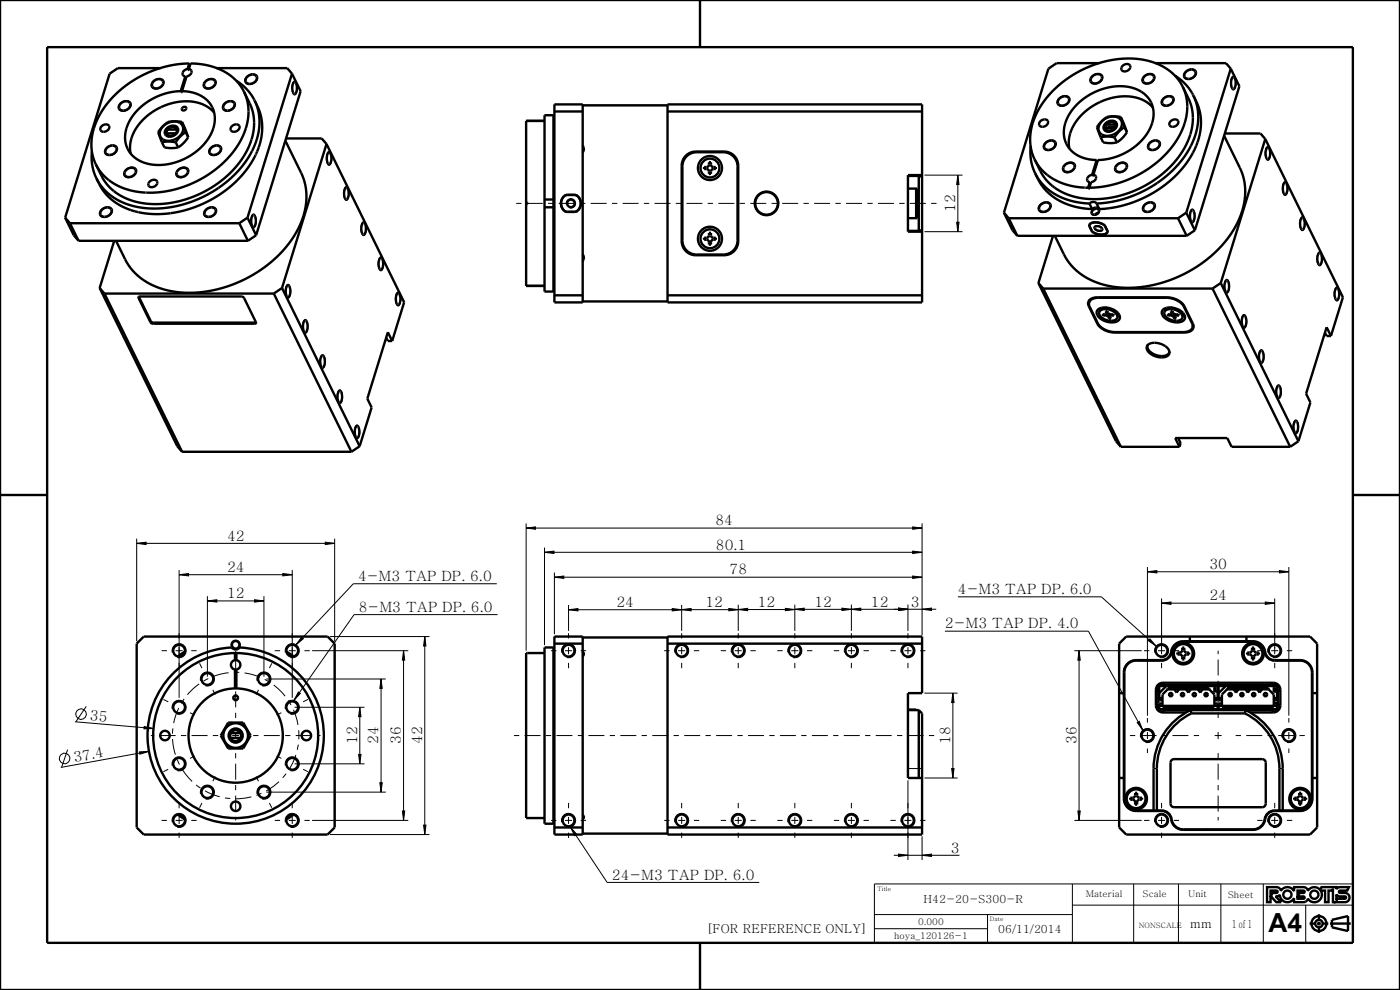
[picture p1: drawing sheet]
<svg xmlns="http://www.w3.org/2000/svg" width="297mm" height="210mm" viewBox="0 0 297 210" stroke-linecap="round" stroke-linejoin="round" font-family="sans-serif">
<defs><g id="words">
<text font-size="5.6" x="269.1" y="197.6">A4</text>
<g font-size="3">
<text x="202.6" y="45" transform="rotate(-90 202.6 45)">12</text>
<text x="151.8" y="111.4">84</text>
<text x="48.2" y="114.7">42</text>
<text x="151.9" y="116.6">80.1</text>
<text x="48.2" y="121.3">24</text>
<text x="76" y="123.3">4-M3 TAP DP. 6.0</text>
<text x="154.8" y="121.9">78</text>
<text x="256.6" y="120.7">30</text>
<text x="48.2" y="126.9">12</text>
<text x="76.1" y="129.8">8-M3 TAP DP. 6.0</text>
<text x="130.8" y="128.8">24</text>
<text x="149.6" y="128.7">12</text>
<text x="160.8" y="128.7">12</text>
<text x="172.8" y="128.7">12</text>
<text x="184.8" y="128.7">12</text>
<text x="193.2" y="128.7">3</text>
<text x="203.2" y="126">4-M3 TAP DP. 6.0</text>
<text x="256.6" y="127.4">24</text>
<text x="200.5" y="133.3">2-M3 TAP DP. 4.0</text>
<text x="19" y="152.8" transform="rotate(5 19 152.8)">35</text>
<text x="15.8" y="161.7" transform="rotate(-10 15.8 161.7)">37.4</text>
<text x="75.8" y="157.9" transform="rotate(-90 75.8 157.9)">12</text>
<text x="80.3" y="157.9" transform="rotate(-90 80.3 157.9)">24</text>
<text x="85" y="157.9" transform="rotate(-90 85 157.9)">36</text>
<text x="89.5" y="157.9" transform="rotate(-90 89.5 157.9)">42</text>
<text x="201.6" y="157.9" transform="rotate(-90 201.6 157.9)">18</text>
<text x="228.3" y="157.9" transform="rotate(-90 228.3 157.9)">36</text>
<text x="201.7" y="180.8">3</text>
<text x="129.8" y="186.6">24-M3 TAP DP. 6.0</text>
</g>
<g font-size="2.6">
<text x="149.9" y="197.8">[FOR REFERENCE ONLY]</text>
<text x="252.5" y="196.8">mm</text>
</g>
<g font-size="2.3">
<text x="195.9" y="191.7">H42-20-S300-R</text>
<text x="211.8" y="197.9">06/11/2014</text>
<text x="261.4" y="196.9">1 of 1</text>
</g>
<g font-size="2">
<text x="230.3" y="190.3">Material</text>
<text x="242.4" y="190.3">Scale</text>
<text x="252.1" y="190.3">Unit</text>
<text x="260.5" y="190.4">Sheet</text>
<text x="194.8" y="196.3">0.000</text>
<text x="189.7" y="199.3">hoya_120126-1</text>
</g>
<text font-size="1.6" x="241.6" y="196.8">NONSCALE</text>
<g font-size="1.3">
<text x="186.1" y="189">Title</text>
<text x="210" y="195.5">Date</text>
</g>
</g></defs>
<g fill="#000">
<path d="M203.2 37.1l.2 2h-.5zM202.9 47.1h.5l-.2 2zM29 115.3l2-.3v.5zM69 115l2 .3-2 .2zM111.6 112l2-.2v.5zM115.5 117.2l2-.3v.5zM193.6 116.9l2 .3-2 .2zM193.6 111.8l2 .2-2 .3zM38 121.9l2-.2v.5zM44 127.5l2-.3v.5zM54 127.2l2 .3-2 .2zM60 121.7l2 .2-2 .3z"/>
<path d="M64 135.1l.4 .4-1.6 1.3zM85.6 138l.3 2h-.5zM90.1 135l.3 2h-.5zM117.6 122.4l2-.2v.5zM120.6 129.3l2-.2v.5zM144.6 129.3l2-.2v.5zM142.6 129.1l2 .2-2 .3zM156.6 129.3l2-.3v.5zM154.6 129.1l2 .2-2 .3zM168.6 129.3l2-.3v.5zM166.6 129l2 .3-2 .2zM180.6 129.2l2-.2v.5z"/>
<path d="M178.6 129l2 .3-2 .2zM190.6 129l2 .2-2 .3zM195.6 129.2l2-.2v.5zM193.6 122.2l2 .2-2 .3zM228.9 138l.3 2h-.5zM243.4 121.3l2-.3v.5zM244 135.5l1.3 1.6-1.7-1.2zM246.4 127.9l2-.2v.5zM268.4 127.7l2 .2-2 .3zM271.4 121l2 .3-2 .2zM29.6 159.5l2-.1-1.9 .6zM30.6 154.1l2 .4-2.1 .1z"/>
<path d="M63.3 146.8l.4 .3-1.3 1.5zM76.3 150l.3 2h-.5zM80.8 144l.3 2h-.5zM202.1 147l.3 2h-.5zM241.2 153.3l.5-.3 .7 1.9zM76.1 160h.5l-.3 2zM80.6 166h.5l-.3 2zM85.4 172h.5l-.3 2zM89.9 175h.5l-.3 2zM121 175.5l1.3 1.5-.4 .3zM201.9 163h.5l-.3 2zM228.7 172h.5l-.3 2z"/>
<path d="M190.6 181.2l2 .2-2 .3zM195.6 181.4l2-.2v.5z"/>
</g>
<g fill="none" stroke="#000" stroke-width=".21">
<path d="M32.5 17.1l.7-.4 .9-.1 .7 .5v.7l-.4 .6-.5 .3-1.1 .2-.6-.3-.2-.4v-.4zM43.5 17.1l.8-.4 .8-.1 .6 .3 .2 .4v.5l-.3 .4-.6 .5-1.1 .2-.6-.3-.2-.4 .1-.7zM52.3 16.1l.8-.4 .8-.1 .5 .2 .2 .3 .1 .7-.3 .5-.6 .5-1.1 .2-.6-.4-.2-.4v-.5zM62.3 17.2h.2l.3 .1 .3 .9-.1 1.4-.4 .6-.5-.4-.2-.7 .1-1.1zM231.6 16.1l.8-.5h.9l.6 .5 .1 .6-.5 .7-.5 .3-.5 .2-.8-.1-.4-.3-.1-.3v-.5zM242.7 16.1l.7-.5h.9l.4 .1 .3 .4v.6l-.2 .5-.7 .5-1.1 .2-.6-.4-.2-.3 .1-.6zM251.5 15.1l.8-.4 .8-.1 .4 .2 .3 .3v.6l-.2 .5-.7 .5-1.1 .2-.6-.3-.2-.4 .2-.7zM261.5 16.2l.2-.1 .2 .2 .3 1-.1 1.2-.4 .6-.4-.3-.2-1v-.9zM22.6 31.2l.8-.4 .8-.1 .7 .5v.7l-.4 .6-.5 .3-.5 .2h-.8l-.4-.3-.2-.4 .1-.4zM25.5 21.8l.8-.4 .8-.1 .4 .2 .3 .3v.7l-.2 .4-.7 .5-1.1 .2-.6-.3-.2-.4 .2-.7zM26.7 35.9l.7-.4 .9-.1 .6 .4 .1 .8-.4 .6-.5 .3-1.1 .2-.6-.3-.2-.4 .1-.6zM35.4 27.2l.8-.5h.8l.6 .3 .2 .7-.2 .4-.6 .6-.7 .3h-.6l-.4-.2-.3-.5v-.5z"/>
<path d="M35.5 28.3l.4 .8M35.7 27.5l.6-.3 .6-.1 .4 .3v.5l-.5 .6-.9 .1-.3-.1-.2-.4zM37.3 27.4l.3 .6M37.7 35.9l.8-.4h1l.5 .4 .1 .7-.5 .6-.5 .3-1.1 .2-.6-.3-.1-.4v-.4zM44.7 31.2l.8-.4 .8-.1 .7 .5v.7l-.2 .4-.7 .5-1.1 .2-.6-.3-.2-.4 .2-.7zM47.6 21.8l.8-.4 .8-.1 .7 .5v.7l-.4 .6-.5 .3-1.2 .2-.5-.3-.2-.4 .1-.4zM69.6 32.2l.3-.1 .2 .1 .3 1-.1 1.3-.4 .6-.4-.3-.2-.8v-1.1zM73.3 39.6l.2-.1 .2 .2 .3 1-.1 1.3-.4 .5-.4-.3-.2-.7 .1-1.1zM196.1 37.1h8.1M203.2 37.1l.2 2h-.5zM203.2 37.1v12M221.7 30.2l.8-.5h.9l.6 .5 .1 .6-.4 .7-.5 .3-.6 .2-.7-.1-.4-.3-.2-.3v-.5z"/>
<path d="M224.7 20.8l.7-.5h.8l.7 .3 .1 .4v.4l-.7 .8-.8 .4h-.5l-.6-.4-.2-.3v-.5zM225.8 34.9l.8-.5h.8l.4 .1 .3 .4 .1 .6-.7 .9-.8 .3h-.6l-.6-.4-.1-.3 .1-.7zM234.6 26.1l.7-.4 .9-.1 .6 .4 .1 .6-.1 .5-.6 .5-.8 .3h-.5l-.5-.2-.3-.5v-.4zM234.6 27.3l.3 .5M234.9 26.4l.5-.3h.7l.3 .2 .1 .5-.5 .6-1 .2-.3-.2-.1-.3zM236.5 26.4l.2 .5M236.9 34.9l.9-.5h.9l.5 .5v.6l-.4 .7-.5 .3-1.2 .1-.5-.3-.2-.3v-.5zM243.9 30.2l.7-.5h.8l.5 .1 .3 .4v.6l-.3 .5-.6 .5-1.1 .2-.6-.4-.2-.3v-.5zM246.8 20.8l.7-.5h.9l.7 .5v.6l-.4 .7-.5 .3-.6 .2-.7-.1-.4-.3-.2-.3v-.5zM268.8 31.1l.2-.1 .2 .2 .3 1.1-.1 1.2-.4 .5-.4-.3-.2-1 .1-.9zM272.5 38.6l.2-.1 .2 .2 .3 .9-.1 1.3-.4 .6-.4-.3-.2-1v-.9zM21.5 44.3l.8-.4 .8-.1 .4 .2 .3 .3 .1 .7-.4 .6-.6 .4-1.1 .2-.6-.4-.1-.4v-.4z"/>
<path d="M43.6 44.3l.8-.4h1l.5 .4 .1 .7-.5 .7-.5 .3-1.1 .2-.6-.4-.1-.3v-.5zM53.6 45.4h.2l.3 .1 .2 .9-.1 1.4-.4 .6-.4-.4-.2-.9 .1-.9zM77 47.1l.2-.1 .2 .2 .3 1.1-.1 1.1-.4 .6-.4-.3-.2-.8v-1.1zM80.6 54.5h.2l.3 .1 .3 .9-.1 1.4-.4 .6-.5-.4-.2-.7 .1-1.1zM120.1 43.4a1 1 0 0 1 .9-1.3 1 1 0 0 1 1.1 1.1 1 1 0 0 1-1.2 .9M196.1 49.1h8.1M202.9 47.1h.5l-.2 2zM220.7 43.3l.7-.4 .9-.1 .4 .2 .3 .3v.6l-.2 .5-.6 .5-1.2 .2-.6-.3-.2-.4 .1-.7zM231.7 44.5l.5-.3h.6l.5 .3v.4l-.6 .7-.7 .1-.4-.2-.2-.3zM232.2 48l.5-.2 .7 .2 .5 .3 .1 .5-.5 .3-.9-.2-.5-.4zM242.8 43.3l1-.5 .8 .1 .5 .4v.6l-.4 .7-.5 .3-1.1 .2-.6-.3-.2-.4v-.5zM252.8 44.4l.2-.1 .2 .2 .3 1.1-.1 1.1-.4 .6-.4-.3-.2-.8v-1.1z"/>
<path d="M260.1 59.3l.2-.1 .2 .2 .3 1.1-.1 1.2-.4 .5-.4-.3-.2-.9v-1zM276.1 46h.2l.3 .1 .3 1.2-.2 1.1-.3 .5-.5-.3-.2-.9 .1-.9zM279.8 53.5l.2-.1 .2 .2 .3 1-.1 1.2-.4 .6-.4-.3-.2-1v-.9zM60.9 60.4l.3-.1 .2 .1 .3 .9-.1 1.4-.4 .6-.5-.3-.2-1 .1-.9zM64.6 67.8l.2-.1 .2 .2 .3 .9-.1 1.4-.4 .5-.4-.3-.2-.9v-.9zM68.2 75.3l.3-.1 .2 .2 .3 1.1-.1 1.1-.4 .6-.4-.3-.3-1 .1-.9zM84.3 62l.2-.1 .2 .2 .3 .9-.1 1.4-.4 .5-.4-.3-.2-1v-.9zM248.6 65.3h.1M250.1 65.7v.1M263.7 66.8l.3-.1 .2 .2 .3 1.1-.1 1.1-.4 .6-.4-.3-.2-.8v-1.1zM267.4 74.2h.2l.2 .1 .3 .9-.1 1.4-.4 .5-.4-.3-.2-.7 .1-1.1zM283.4 60.9h.3l.2 .1 .3 1.1-.1 1.2-.4 .6-.5-.4-.1-.7v-1.1z"/>
<path d="M71.9 82.7h.2l.3 .1 .2 1-.1 1.3-.3 .6-.5-.4-.2-.7 .1-1.1zM75.6 90.2l.2-.1 .2 .2 .3 .9-.1 1.4-.4 .5-.4-.3-.2-.9v-1zM271.1 81.7l.2-.1 .2 .2 .3 .8-.1 1.4-.4 .6-.4-.3-.2-.7v-1.2zM274.7 89.1h.2l.3 .1 .3 .9-.1 1.4-.4 .6-.5-.4-.2-.7 .1-1.1zM29 115.3l2-.3v.5zM29 114.3v21.7M29 115.3h42M69 115l2 .3-2 .2zM71 114.3v21.7M111.6 112l2-.2v.5zM111.6 111v27M111.6 112h84"/>
<path d="M115.5 117.2l2-.3v.5zM115.5 116.2v20.6M115.5 117.2h80.1M193.6 116.9l2 .3-2 .2zM193.6 111.8l2 .2-2 .3zM195.6 111v23.8M36.5 138.4a1.5 1.5 0 0 1 1.4-1.9 1.5 1.5 0 0 1 1.6 1.7 1.5 1.5 0 0 1-1.9 1.3M38 121.9l2-.2v.5zM38 120.9v27.1M38 121.9h24M44 127.5l2-.3v.5zM44 126.5v17"/>
<path d="M44 127.5h12M49 137a1 1 0 0 1 1.2-1.2 1 1 0 0 1 .6 1.5M54 127.2l2 .3-2 .2zM56 126.5v17M60 121.7l2 .2-2 .3zM60.5 138.4a1.5 1.5 0 0 1 1.4-1.9 1.5 1.5 0 0 1 1.6 1.7 1.5 1.5 0 0 1-1.9 1.3M62 120.9v27.1M64 135.1l.4 .4-1.6 1.3zM66.2 138h20.4M70 135h21.1M85.6 138l.3 2h-.5zM85.6 138v36"/>
<path d="M90.1 135l.3 2h-.5zM90.1 135v42M105.4 123.8h-30.4l-12.2 13M105.6 130.4h-30.5l-12.7 18.2M117.6 122.4l2-.2v.5zM117.6 121.4v13.1M117.6 122.4h78M119.2 138.4a1.5 1.5 0 0 1 1.3-1.9 1.5 1.5 0 0 1 1.6 1.7 1.5 1.5 0 0 1-1.9 1.3M120.6 129.3l2-.2v.5zM120.6 128.3v5.5M120.6 129.3h24M142.6 129.1l2 .2-2 .3z"/>
<path d="M143.2 138.4a1.5 1.5 0 0 1 1.3-1.9 1.5 1.5 0 0 1 1.6 1.7 1.5 1.5 0 0 1-1.9 1.3M144.6 129.3l2-.2v.5zM144.6 128.3v5.5M154.6 129.1l2 .2-2 .3zM155.2 138.4a1.5 1.5 0 0 1 1.3-1.9 1.5 1.5 0 0 1 1.6 1.7 1.5 1.5 0 0 1-1.9 1.3M156.6 129.3l2-.3v.5zM156.6 128.3v5.5M166.6 129l2 .3-2 .2zM167.2 138.4a1.5 1.5 0 0 1 1.3-1.9 1.5 1.5 0 0 1 1.6 1.7 1.5 1.5 0 0 1-1.9 1.3M168.6 129.3l2-.3v.5zM168.6 128.3v5.5M168.6 129.3h-24"/>
<path d="M178.6 129l2 .3-2 .2zM179.2 138.4a1.5 1.5 0 0 1 1.3-1.9 1.5 1.5 0 0 1 1.6 1.7 1.5 1.5 0 0 1-1.9 1.3M180.6 129.2l2-.2v.5zM180.6 128.2v5.6M190.6 129l2 .2-2 .3zM191.2 138.4a1.5 1.5 0 0 1 1.3-1.9 1.5 1.5 0 0 1 1.6 1.7 1.5 1.5 0 0 1-1.9 1.3M192.6 128.2v5.6M193.6 122.2l2 .2-2 .3zM195.6 129.2l2-.2v.5zM198.6 129.2l-30 .1M200.5 133.9h30.4l11.5 21M203.2 126.6h30.4l11.7 10.5"/>
<path d="M227.9 138h14.3M228.9 138l.3 2h-.5zM228.9 138v36M243.4 121.3l2-.3v.5zM243.4 120.3v31.5M243.4 121.3h30M244 135.5l1.3 1.6-1.7-1.2zM245 138.4a1.5 1.5 0 0 1 1.3-1.9 1.5 1.5 0 0 1 1.6 1.7 1.5 1.5 0 0 1-1.9 1.3M246.4 127.9l2-.2v.5zM246.4 126.9v10.6M246.4 127.9h24M268.4 127.7l2 .2-2 .3z"/>
<path d="M269 138.4a1.5 1.5 0 0 1 1.3-1.9 1.5 1.5 0 0 1 1.6 1.7 1.5 1.5 0 0 1-1.9 1.3M270.4 126.9v10.6M271.4 121l2 .3-2 .2zM273.4 120.3v31.5M14.3 159l-1.2 3.8M15.9 153.1l16.7 1.4M18.3 149.8l-2.2 3.3M29.6 159.5l2-.1-1.9 .6zM30.6 154.1l2 .4-2.1 .1zM31.6 159.4l-18.7 3.4M36.5 150.4a1.5 1.5 0 0 1 1.4-1.9 1.5 1.5 0 0 1 1.6 1.7 1.5 1.5 0 0 1-1.9 1.3M42.5 144.4a1.5 1.5 0 0 1 1.4-1.9 1.5 1.5 0 0 1 1.6 1.7 1.5 1.5 0 0 1-1.9 1.3"/>
<path d="M48.5 156.4a1.5 1.5 0 0 1 1.4-1.9 1.5 1.5 0 0 1 1.6 1.7 1.5 1.5 0 0 1-1.9 1.3M49 156.3a1.02 1.02 0 0 1 .9-1.3 1.02 1.02 0 0 1 1.1 1.1 1.02 1.02 0 0 1-1.3 .9M54.5 144.4a1.5 1.5 0 0 1 1.4-1.9 1.5 1.5 0 0 1 1.6 1.7 1.5 1.5 0 0 1-1.9 1.3M56.5 144h25.3M60.5 150.4a1.5 1.5 0 0 1 1.4-1.9 1.5 1.5 0 0 1 1.6 1.7 1.5 1.5 0 0 1-1.9 1.3M62.5 150h14.8M63.3 146.8l.4 .3-1.3 1.5zM76.3 150l.3 2h-.5zM76.3 150v12M80.8 144l.3 2h-.5zM80.8 144v24M196.1 147h7"/>
<path d="M202.1 147l.3 2h-.5zM202.1 147v18M241.2 153.3l.5-.3 .7 1.9zM242 156.4a1.5 1.5 0 0 1 1.3-1.9 1.5 1.5 0 0 1 1.6 1.7 1.5 1.5 0 0 1-1.9 1.3M272 156.4a1.5 1.5 0 0 1 1.3-1.9 1.5 1.5 0 0 1 1.6 1.7 1.5 1.5 0 0 1-1.9 1.3M36.5 162.4a1.5 1.5 0 0 1 1.4-1.9 1.5 1.5 0 0 1 1.6 1.7 1.5 1.5 0 0 1-1.9 1.3M36.5 174.4a1.5 1.5 0 0 1 1.4-1.9 1.5 1.5 0 0 1 1.6 1.7 1.5 1.5 0 0 1-1.9 1.3M42.5 168.4a1.5 1.5 0 0 1 1.4-1.9 1.5 1.5 0 0 1 1.6 1.7 1.5 1.5 0 0 1-1.9 1.3M54.5 168.4a1.5 1.5 0 0 1 1.4-1.9 1.5 1.5 0 0 1 1.6 1.7 1.5 1.5 0 0 1-1.9 1.3M56.5 168h25.3M60.5 174.4a1.5 1.5 0 0 1 1.4-1.9 1.5 1.5 0 0 1 1.6 1.7 1.5 1.5 0 0 1-1.9 1.3M60.5 162.4a1.5 1.5 0 0 1 1.4-1.9 1.5 1.5 0 0 1 1.6 1.7 1.5 1.5 0 0 1-1.9 1.3"/>
<path d="M62.5 162h14.8M66.2 174h20.4M70 177h21.1M76.1 160h.5l-.3 2zM80.6 166h.5l-.3 2zM85.4 172h.5l-.3 2zM89.9 175h.5l-.3 2zM119.2 174.4a1.5 1.5 0 0 1 1.3-1.9 1.5 1.5 0 0 1 1.6 1.7 1.5 1.5 0 0 1-1.9 1.3M121 175.5l1.3 1.5-.4 .3zM121 175.5l7.8 11.7h32.3M143.2 174.4a1.5 1.5 0 0 1 1.3-1.9 1.5 1.5 0 0 1 1.6 1.7 1.5 1.5 0 0 1-1.9 1.3M155.2 174.4a1.5 1.5 0 0 1 1.3-1.9 1.5 1.5 0 0 1 1.6 1.7 1.5 1.5 0 0 1-1.9 1.3"/>
<path d="M167.2 174.4a1.5 1.5 0 0 1 1.3-1.9 1.5 1.5 0 0 1 1.6 1.7 1.5 1.5 0 0 1-1.9 1.3M179.2 174.4a1.5 1.5 0 0 1 1.3-1.9 1.5 1.5 0 0 1 1.6 1.7 1.5 1.5 0 0 1-1.9 1.3M191.2 174.4a1.5 1.5 0 0 1 1.3-1.9 1.5 1.5 0 0 1 1.6 1.7 1.5 1.5 0 0 1-1.9 1.3M192.6 165.5v16.9M195.6 177.4v5M196.1 165h7M201.9 163h.5l-.3 2zM227.9 174h14.3M228.7 172h.5l-.3 2zM245 174.4a1.5 1.5 0 0 1 1.3-1.9 1.5 1.5 0 0 1 1.6 1.7 1.5 1.5 0 0 1-1.9 1.3M269 174.4a1.5 1.5 0 0 1 1.3-1.9 1.5 1.5 0 0 1 1.6 1.7 1.5 1.5 0 0 1-1.9 1.3M185.5 187.5h101.5v12.5h-101.5z"/>
<path d="M185.5 197h24M185.5 194h42M189.6 181.4h13.9M190.6 181.2l2 .2-2 .3zM195.6 181.4l2-.2v.5zM209.5 194v6M227.5 192h59.5M227.5 187.5v12.5M240.5 187.5v12.5M250 187.5v12.5M259 187.5v12.5M268 187.5v12.5"/>
<path d="M277 192v8"/>
<circle cx="17.2" cy="151.5" r="1.13"/>
<circle cx="13.7" cy="160.9" r="1.13"/>
</g>
<g fill="none" stroke="#000" stroke-width=".51">
<path d="M0 0h297v210h-297zM148.5 0v10M234.9 65.3h-.1M236.2 65.7h.1M248.7 65.3h.1M250 65.7h.1M0 105h10M287 105h10M245.9 149.7h12.4M245.9 145.5v3h.7M245.9 148.1h.7M245.9 147l1.5-1.5h10.9v3h-.7"/>
<path d="M246.6 149.2h-.7v1.2h12.4v-1.2h-.7M247.7 146.2h8.8M247.7 146.2l-1.1 1.1v2.7h11v-2.7l-1.1-1.1M247.7 146.2v-.2h8.8v.2M249.1 146.2l.5 .7 .5-.7M251.6 146.2l.5 .7 .5-.7M254.1 146.2l.5 .7 .5-.7M257.6 145.8h.2v.8l.3-.1-.3 .3h-.2zM257.6 148.1h.7M258.3 146.6h.2M258.5 149.7h12.4M258.5 145.5v3h.7"/>
<path d="M258.5 148.1h.7M258.5 147l1.5-1.5h10.9v3h-.7M259.2 149.2h-.7v1.2h12.4v-1.2h-.7M260.3 146.2h8.8M260.3 146.2l-1.1 1.1v2.7h11v-2.7l-1.1-1.1M260.3 146.2v-.2h8.8v.2M261.7 146.2l.5 .7 .5-.7M264.2 146.2l.5 .7 .5-.7M266.7 146.2l.5 .7 .5-.7M270.2 145.8h.2v.8l.3-.1-.3 .3h-.2zM270.2 148.1h.7M268.8 188.2h2.2l.5 .3 .2 .4a1.6 1.6 0 0 1 2.8 .1v-.8h2.3l.4 .3 .3 .4a1.6 1.6 0 0 1 2.6-.1l.2-.6h3.2v.4l.6-.4h2.1l-.4 .7h-1.5a.25 .25 0 0 0-.2 .3 .25 .25 0 0 0 .2 .2h1a.98 .98 0 0 1 1 1 .98 .98 0 0 1-1 1h-2.5v-2.9l-.2 .4h-.8v2.5h-.7v-2.5h-.9a1.6 1.6 0 0 1-.5 2.2 1.6 1.6 0 0 1-2.2-.5l-.3 .5-.4 .2-2.3 .1v-.9a1.6 1.6 0 0 1-1.8 .8 1.6 1.6 0 0 1-1.2-1.5l-.4 .3h-.5l1.2 1.3h-1l-1.2-1.3 .3-.7h.9a.25 .25 0 0 0 .2-.2 .25 .25 0 0 0-.2-.3h-1.3v2.5h-.7z"/>
<path d="M275.3 188.9l1.4 .1-.1 .4h-.9l-.4 .7 1.3 .1 .2 .1-.1 .3h-1.4zM277.8 195.9h1.2M279.4 195.9h.8M279.8 193.9v1.2M279.8 195.5v.8M279.8 196.7v1.2M280.6 195.9h1.2M282.2 195.9h4.4M282.6 195.1l3.4-.8v3.2l-3.4-.8zM283.5 189.7l.6 .4 1.3 .1 .1 .3-.2 .1h-1.6l-.2 .4zM148.5 200v10"/>
<circle cx="273.1" cy="189.8" r=".87"/>
<circle cx="278.8" cy="189.8" r=".87"/>
<circle cx="279.8" cy="195.9" r="1.59"/>
<circle cx="279.8" cy="195.9" r=".79"/>
</g>
<path d="M10 10h277v190h-277z" fill="none" stroke="#000" stroke-width=".5"/>
<!-- layer: 02___PRT_ALL_AXES -->
<g fill="none" stroke="#000" stroke-width=".21" stroke-dasharray="1.1 1.1 3.4 1.1" stroke-linecap="butt">
<path d="M109.5 43.1h89.2M34.3 138h1.9M38 134.3v2M41.7 138h-2M58.3 138h1.9M62 134.3v2M65.7 138h-2M116.9 138h2M120.6 134.3v2M124.3 138h-1.9M140.9 138h2M144.6 134.3v2"/>
<path d="M148.3 138h-1.9M152.9 138h2M156.6 134.3v2M160.3 138h-1.9M164.9 138h2M168.6 134.3v2M172.3 138h-1.9M176.9 138h2M180.6 134.3v2M184.3 138h-1.9M188.9 138h2M192.6 134.3v2"/>
<path d="M196.3 138h-1.9M242.7 138h2M246.4 134.3v2M250.1 138h-1.9M266.7 138h2M270.4 134.3v2M274.1 138h-1.9M34.7 148.4l1.7 .8M38 141.7v-1.9M41.3 151.7l-1.7-.9M42.3 140.7l.9 1.8M45.7 147.3l-.9-1.7"/>
<path d="M46.3 156h-14.3M50 159.7v14.3M50 152.3v-14.3M53.7 156h14.3M54.3 147.3l.9-1.7M57.7 140.7l-.9 1.8M58.7 151.7l1.7-.9M62 141.7v-1.9M63.4 156a13.4 13.4 0 0 0-19.7-11.8 13.4 13.4 0 0 0-1.2 22.9 13.4 13.4 0 0 0 20.8-9.6l.1-1.5M65.3 148.4l-1.7 .8M120.6 141.7v-1.9M144.6 141.7v-1.9"/>
<path d="M156.6 141.7v-1.9M168.6 141.7v-1.9M180.6 141.7v-1.9M192.6 141.7v-1.9M198.2 156h-89.4M239.7 156h15M243.4 152.3v1M243.4 159.7v-.9M246.4 141.7v-1.9M258.4 159.7v14.3M258.4 152.3v-14.3M262.1 156h15"/>
<path d="M270.4 141.7v-1.9M273.4 152.3v1M273.4 159.7v-.9M34.3 174h1.9M34.7 163.7l1.7-.9M38 170.3v2M38 177.7v-1.9M41.3 160.4l-1.7 .8M41.7 174h-2M42.3 171.3l.9-1.7M45.7 164.7l-.9 1.8M54.3 164.7l.9 1.8"/>
<path d="M57.7 171.3l-.9-1.7M58.3 174h1.9M58.7 160.4l1.7 .8M62 170.3v2M62 177.7v-1.9M65.3 163.7l-1.7-.9M65.7 174h-2M116.9 174h2M120.6 170.3v2M120.6 177.7v-1.9M124.3 174h-1.9M140.9 174h2"/>
<path d="M144.6 170.3v2M144.6 177.7v-1.9M148.3 174h-1.9M152.9 174h2M156.6 170.3v2M156.6 177.7v-1.9M160.3 174h-1.9M164.9 174h2M168.6 170.3v2M168.6 177.7v-1.9M172.3 174h-1.9M176.9 174h2"/>
<path d="M180.6 170.3v2M180.6 177.7v-1.9M184.3 174h-1.9M188.9 174h2M192.6 170.3v2M192.6 177.7v-1.9M196.3 174h-1.9M242.7 174h2M246.4 170.3v2M246.4 177.7v-1.9M250.1 174h-1.9M266.7 174h2"/>
<path d="M270.4 170.3v2M270.4 177.7v-1.9M274.1 174h-1.9"/>
</g>
<g fill="none" stroke="#000" stroke-width=".21">
<path d="M29.5 63l-.1 .2M32 68.1l-.1 .3M32.6 68.4l-.1 .3M54.1 68.4l-.1 .3M37.3 138h1.4M38 137.3v1.5M61.3 138h1.4M62 137.3v1.5M119.9 138h1.5M120.6 137.3v1.5M143.9 138h1.5M144.6 137.3v1.5"/>
<path d="M155.9 138h1.5M156.6 137.3v1.5M167.9 138h1.5M168.6 137.3v1.5M179.9 138h1.5M180.6 137.3v1.5M191.9 138h1.5M192.6 137.3v1.5M245.7 138h1.5M246.4 137.3v1.5M269.7 138h1.5M270.4 137.3v1.5"/>
<path d="M49.3 156h1.4M50 155.3v1.5M243.4 155.3v1.5M245.2 149.6h.3M245.2 146.3h.3M246.7 144.8v.3M246.7 150.9v.2M257.7 156h1.5M258.4 155.3v1.5M270.1 144.8v.3M270.1 150.9v.2M271.4 149.6h.2"/>
<path d="M271.4 146.3h.2M273.4 155.3v1.5M37.3 174h1.4M38 173.3v1.5M61.3 174h1.4M62 173.3v1.5M119.9 174h1.5M120.6 173.3v1.5M143.9 174h1.5M144.6 173.3v1.5M155.9 174h1.5M156.6 173.3v1.5"/>
<path d="M167.9 174h1.5M168.6 173.3v1.5M179.9 174h1.5M180.6 173.3v1.5M191.9 174h1.5M192.6 173.3v1.5M245.7 174h1.5M246.4 173.3v1.5M269.7 174h1.5M270.4 173.3v1.5"/>
</g>
<g fill="none" stroke="#000" stroke-width=".51">
<path d="M32.6 17.3l.7-.4 .7-.1 .5 .4 .1 .5-.2 .5-.5 .3-1 .2-.5-.2-.1-.4v-.4zM43.7 17.3l.6-.4 .8-.1 .5 .4 .1 .5-.3 .5-.4 .3-1.1 .2-.4-.2-.2-.4 .1-.4zM51.8 19.5l1.2 2.4M52.5 16.3l.6-.4 .7-.1 .6 .3 .1 .6-.2 .5-.5 .3-1 .3-.5-.2-.2-.4 .1-.5zM62.3 17.5l.2-.1 .2 .2 .3 .8-.1 1-.4 .5-.3-.2-.2-.8 .1-.8zM231.8 16.2l.6-.4h.8l.5 .3 .1 .5-.3 .5-.4 .4-1.1 .2-.4-.3-.2-.3 .1-.5zM238.2 14l.5-.3 .6-.1 .4 .2 .1 .5-.6 .7-.8 .1-.3-.1-.2-.3zM242.8 16.2l.7-.4h.7l.5 .3 .1 .5-.2 .5-.5 .4-1 .2-.5-.3-.1-.3v-.5zM250.9 18.4l1.2 2.4M250.9 18.4a11.7 11.7 0 0 0-10-5.9 22.6 22.6 0 0 0-21.1 11.9l-.7 1.7M250.9 18.4l.7 1.8 .3 1.8-.1 2-.5 2.1M251.6 15.2l.6-.3 .8-.1 .5 .3 .1 .5-.2 .5-.4 .4-1.1 .2-.4-.2-.2-.4v-.4z"/>
<path d="M261.5 16.4h.2l.2 .1 .2 .8-.1 1.1-.3 .5-.3-.3-.2-.7v-.9zM19.9 27.2a10.4 10.4 0 0 0 .4 7.7M20.3 34.9l1.2 2.4M21.6 26.8l.5-.3 .6-.1 .4 .3 .1 .4-.5 .7-.9 .1-.3-.1-.2-.3zM22.7 31.4l.6-.4 .8-.1 .5 .3 .1 .6-.2 .4-.4 .4-1.1 .2-.4-.2-.2-.3v-.5zM25.6 22l.7-.4 .7-.1 .5 .3 .1 .6-.2 .4-.4 .4-1.1 .2-.4-.2-.2-.3v-.5zM26.8 36.1l.7-.4 .7-.1 .5 .4 .1 .5-.2 .5-.5 .3-1.1 .2-.4-.2-.2-.4 .1-.4zM31.7 38.5l.5-.3h.7l.4 .2 .1 .5-.6 .6-.8 .2-.4-.2-.1-.3zM37.8 36.1l.7-.4 .8-.1 .5 .4v.5l-.2 .5-.4 .3-1.1 .2-.4-.2-.2-.4 .1-.4zM44.8 31.4l.7-.4 .7-.1 .5 .3 .1 .6-.2 .4-.4 .4-1.1 .2-.4-.2-.2-.3v-.5zM47.7 22l.7-.4 .7-.1 .5 .3 .1 .6-.2 .4-.4 .4-1.1 .2-.4-.2-.2-.3v-.5zM49.2 26.8l.5-.3 .6-.1 .4 .3 .1 .4-.5 .7-.9 .1-.3-.1-.2-.3z"/>
<path d="M52.2 27.2a21 21 0 0 1-13.1 12.4 17.8 17.8 0 0 1-14.5-.4l-1.3-.9-1.2-1-.9-1.1-.9-1.3M69.6 32.4l.2-.1 .2 .2 .3 .8-.1 1-.4 .5-.3-.2-.2-.7 .1-.9zM73.3 39.9l.2-.1 .2 .2 .3 .8-.1 1-.4 .5-.3-.3-.2-.7v-.8zM111.6 25.6h3.9M219.5 33.8l1.2 2.4M220.7 25.7l.5-.3 .6-.1 .4 .3 .1 .4-.5 .7-.8 .2-.4-.2-.2-.3zM221.9 30.3l.6-.4h.7l.6 .3 .1 .5-.2 .5-.5 .3-1 .3-.5-.2-.2-.4 .1-.4zM224.8 20.9l.6-.4h.7l.6 .3 .1 .5-.2 .5-.5 .3-1 .3-.5-.2-.2-.4 .1-.4zM225.9 35l.7-.4h.8l.5 .3v.5l-.2 .5-.4 .4-1.1 .2-.4-.3-.2-.3 .1-.5zM237 35l.7-.4h.7l.5 .3 .1 .5-.2 .5-.5 .4-1.1 .2-.4-.3-.2-.3 .1-.5zM244 30.3l.6-.4h.7l.6 .3 .1 .5-.2 .5-.5 .3-1 .3-.5-.2-.2-.4 .1-.4zM246.9 20.9l.6-.4h.7l.6 .3 .1 .5-.2 .5-.5 .3-1 .3-.4-.2-.3-.4 .1-.4z"/>
<path d="M248.3 25.7l.6-.3 .6-.1 .4 .3 .1 .4-.5 .7-.9 .2-.3-.2-.2-.3zM268.8 31.4l.2-.1 .2 .1 .2 .9v1l-.4 .5-.3-.3-.2-.7v-.8zM272.5 38.8l.2-.1 .2 .2 .2 .8-.1 1-.4 .5-.3-.2-.1-.7v-.9zM21.6 44.5l.7-.4 .7-.1 .5 .3 .1 .6-.2 .5-.4 .3-1.1 .3-.4-.2-.2-.4v-.5zM43.7 44.5l.7-.4 .7-.1 .5 .3 .2 .6-.3 .5-.4 .3-1.1 .3-.4-.2-.2-.4v-.5zM53.6 45.7l.2-.1 .2 .2 .3 .8-.1 1-.4 .5-.3-.2-.2-.8 .1-.8zM77 47.3h.2l.2 .1 .2 .8-.1 1.1-.3 .5-.4-.3-.1-.7v-.9zM80.6 54.8l.2-.1 .2 .2 .3 .8-.1 1-.4 .5-.3-.2-.2-.8 .1-.8zM119.7 41.6l.7-.3h1.5a1.88 1.88 0 0 1 1.3 1.8 1.88 1.88 0 0 1-1.3 1.8h-1.5a1.92 1.92 0 0 1-.7-3.3zM220.8 43.4l.6-.3 .8-.1 .5 .3 .1 .5-.2 .5-.4 .4-1.1 .2-.4-.2-.3-.4 .1-.4zM231.2 47.6l.5-.3 .6-.1 1.5 .3 .6 .4 .5 1.1v.3l-.4 .3-.7 .2-1.6-.4-.6-.4-.5-1.1zM231.8 47.2h-.1"/>
<path d="M231.8 44.6l.4-.2 .5-.1 .4 .2v.4l-.4 .5-.7 .1-.4-.3zM233 45.2l-.7 .3M242.9 43.4l.6-.3 .8-.1 .5 .3 .1 .5-.2 .5-.4 .4-1.1 .2-.4-.2-.2-.4v-.4zM252.8 44.6h.2l.2 .1 .2 .8-.1 1.1-.3 .5-.4-.3-.1-.7v-.9zM260.1 59.6l.2-.1 .2 .1 .2 .9-.1 1-.3 .5-.3-.3-.2-.7v-.8zM276.1 46.3l.2-.1 .2 .2 .3 .8-.1 1-.4 .5-.3-.3-.2-.7 .1-.8zM279.8 53.7h.2l.2 .1 .2 .8-.1 1.1-.3 .5-.3-.3-.2-.7v-.9zM29.4 63l21.9-.1 .5 .3 2.5 5.3-.3 .2h-21.6l-.5-.3-2.5-5.2zM29.5 63h.1M29.5 63l2.5 5.1 .4 .3h21.9M60.9 60.6l.2-.1 .2 .2 .3 .8-.1 1-.4 .5-.3-.2-.2-.7 .1-.9zM64.6 68.1l.2-.1 .2 .1 .2 .9v1l-.4 .5-.3-.3-.2-.7v-.8z"/>
<path d="M68.3 75.5h.2l.2 .1 .2 .8-.1 1.1-.4 .5-.3-.3-.1-.7v-.9zM84.3 62.3l.2-.1 .2 .1 .2 .8-.1 1.1-.3 .5-.3-.3-.2-.7v-.8zM111.6 60.6h3.9M243.5 73.2l.5-.3 .8-.2 1.7 .4 1.3 .9 .3 .5-.1 .6-.4 .4-.8 .3h-1l-1-.3-.8-.5-.6-.6-.1-.7zM263.7 67l.3-.1 .1 .2 .3 .8-.1 1-.4 .5-.3-.2-.2-.7 .1-.9zM267.4 74.5l.2-.1 .2 .1 .3 .9-.1 1-.4 .5-.3-.3-.2-.7v-.8zM283.4 61.2l.2-.1 .2 .2 .3 .8-.1 1-.4 .5-.3-.2-.2-.8 .1-.8zM71.9 83l.2-.1 .2 .1 .3 .9-.1 1-.4 .5-.3-.2-.2-.8 .1-.8zM75.6 90.5l.2-.1 .2 .1 .2 .8-.1 1.1-.3 .5-.3-.3-.2-.7v-.9zM271.1 81.9h.2l.2 .1 .2 .8-.1 1.1-.3 .5-.4-.3-.1-.7v-.9zM274.7 89.4l.2-.1 .2 .1 .3 .9-.1 1-.4 .5-.3-.2-.2-.8 .1-.8zM111.9 138.5h3.6"/>
<path d="M32.5 156a17.5 17.5 0 0 0 17.5 17.5 17.5 17.5 0 0 0 17.5-17.5M111.6 156v17.5h3.9M192.6 150.5h1.8M247.6 150.4v.2M249.4 150.4v.2M252.6 150.6h-5.5a1 1 0 0 1-1.4 0 1 1 0 0 1 0-1.4v-2.5a1 1 0 0 1 0-1.4 1 1 0 0 1 1.4 0h22.6a1 1 0 0 1 1.4 0 1 1 0 0 1 0 1.4v2.5a1 1 0 0 1 0 1.4 1 1 0 0 1-1.4 0h-5.5M269.3 150.4v.2M248.5 161.2l.6-.2h18.7a.75 .75 0 0 1 .7 .8v8.7a.75 .75 0 0 1-.7 .7h-18.7a.75 .75 0 0 1-.8-.7v-8.7z"/>
<circle cx="162.6" cy="43.1" r="2.5"/>
<circle cx="38" cy="138" r="1.25"/>
<circle cx="50" cy="136.8" r=".8"/>
<circle cx="62" cy="138" r="1.25"/>
<circle cx="120.6" cy="138" r="1.25"/>
<circle cx="144.6" cy="138" r="1.25"/>
<circle cx="156.6" cy="138" r="1.25"/>
<circle cx="168.6" cy="138" r="1.25"/>
<circle cx="180.6" cy="138" r="1.25"/>
<circle cx="192.6" cy="138" r="1.25"/>
<circle cx="246.4" cy="138" r="1.25"/>
<circle cx="270.4" cy="138" r="1.25"/>
<circle cx="35" cy="156" r="1.01"/>
<circle cx="38" cy="150" r="1.25"/>
<circle cx="44" cy="144" r="1.25"/>
<circle cx="56" cy="144" r="1.25"/>
<circle cx="62" cy="150" r="1.25"/>
<circle cx="65" cy="156" r="1.01"/>
<circle cx="38" cy="162" r="1.25"/>
<circle cx="38" cy="174" r="1.25"/>
<circle cx="44" cy="168" r="1.25"/>
<circle cx="50" cy="171" r="1.01"/>
<circle cx="56" cy="168" r="1.25"/>
<circle cx="62" cy="174" r="1.25"/>
<circle cx="62" cy="162" r="1.25"/>
<circle cx="120.6" cy="174" r="1.25"/>
<circle cx="144.6" cy="174" r="1.25"/>
<circle cx="156.6" cy="174" r="1.25"/>
<circle cx="168.6" cy="174" r="1.25"/>
<circle cx="180.6" cy="174" r="1.25"/>
<circle cx="192.6" cy="174" r="1.25"/>
<circle cx="246.4" cy="174" r="1.25"/>
<circle cx="270.4" cy="174" r="1.25"/>
</g>
<!-- layer: 03___PRT_ALL_CURVES -->
<path d="M259.8 150.4l-.1 .2M270.9 147.4l.2 .2" fill="none" stroke="#000" stroke-width=".38"/>
<!-- layer: 3_ALL_AXES -->
<g fill="none" stroke="#000" stroke-width=".51">
<path d="M233.2 66.2v.5l.3 .4 1.3 .8 1.4 .1 .5-.2 .3-.4M233.2 66.1v.1M233.3 66.1l.3-.3 .6-.2 1.4 .1 1.1 .8 .3 .4v.5M233.3 66.1l-.1 .1M234 65.5l-.5 .2-.3 .4M234 65.5h1.5l1.3 .8M234.6 65.2l-.1 .1M234.9 65.3l-.9 .2M236.2 65.7l.6 .6M236.5 65.8l-.1 .1M236.8 66.3l.3 .5-.1 .6M243.5 73.3v.6l.3 .5 .7 .6 .9 .4 .9 .1h.8l.6-.3 .3-.5"/>
<path d="M243.5 73.2v.1M243.5 73.1v.2M247 66.2v.5l.3 .4 1.3 .8 1.4 .1 .6-.2 .2-.4M247 66.2l.3-.4 .5-.2 1.4 .1 1.3 .8 .3 .4v.5M247.8 65.5l-.5 .2-.3 .5M247.8 65.5h1.5l1.3 .8M248.1 74.6l-.1 .1M248.4 65.2l-.1 .1M248.7 65.3l-.9 .2M250 65.7l.6 .6M250.3 65.8l-.1 .1M250.6 66.3l.3 .5-.1 .6"/>
<circle cx="150.6" cy="35.6" r="2"/>
<circle cx="150.6" cy="50.6" r="2"/>
<circle cx="162.6" cy="43.1" r="2.4"/>
<circle cx="251" cy="138.6" r="2"/>
<circle cx="265.8" cy="138.6" r="2"/>
<circle cx="248.4" cy="147.3" r=".35"/>
<circle cx="250.9" cy="147.3" r=".35"/>
<circle cx="253.4" cy="147.3" r=".35"/>
<circle cx="255.9" cy="147.3" r=".35"/>
<circle cx="261" cy="147.3" r=".35"/>
<circle cx="263.5" cy="147.3" r=".35"/>
<circle cx="266" cy="147.3" r=".35"/>
<circle cx="268.5" cy="147.3" r=".35"/>
<circle cx="241" cy="169.4" r="2"/>
<circle cx="275.8" cy="169.4" r="2"/>
</g>
<g fill="none" stroke="#000" stroke-width=".21">
<circle cx="248.4" cy="147.3" r="0"/>
<circle cx="250.9" cy="147.3" r="0"/>
<circle cx="253.4" cy="147.3" r="0"/>
<circle cx="255.9" cy="147.3" r="0"/>
<circle cx="261" cy="147.3" r=".01"/>
<circle cx="263.5" cy="147.3" r=".01"/>
<circle cx="266" cy="147.3" r=".01"/>
<circle cx="268.5" cy="147.3" r=".01"/>
</g>
<!-- layer: 7_ALL_FEATURES -->
<g fill="none" stroke="#000" stroke-width=".51">
<path d="M34.1 14.5h-9.1l-1.7 1.1-9.5 30.6M38.3 19.3l.1 .2M38.6 19.3a6.5 6.5 0 0 1 6.8 4.5l.2 1.6a9.6 9.6 0 0 1-5 7.5 11.3 11.3 0 0 1-11.3 1 5.9 5.9 0 0 1-1.7-8.5 13.1 13.1 0 0 1 10.7-6.1M38.6 19.3l.1 .2h-.3M39.3 16.2l-1 3.1M39.3 16.2l.1 .2M39.4 16.4h.1M39.4 16.4l-1 3.1M39.8 14.6l-.7 .3-.3 .5v.5l.5 .3M39.8 14.6l.1 .2M40.1 14.6l.3-1.1a12.3 12.3 0 0 1 11.2 5.7l.7 1.7 .4 2-.1 2.1-.4 2.2M40.1 14.6l.1 .2h-.3"/>
<path d="M40.1 14.6l.4 .3 .1 .5-.4 .5-.6 .3-1 3.1M40.2 13.5a22.5 22.5 0 0 0-19.7 12.2l-.6 1.5M40.2 13.5l-.4 1.1M40.2 13.5v.1M40.2 13.6l-.3 1.2M40.4 13.6h-.2M45.9 14.5h15l1 1.1M50.1 17.1l2.3 1.9 1.6 2.4M61.9 15.6l-9.4 30.6M61.9 15.6l1.9 3.8-9.5 30.5M233.2 13.4h-9l-1.8 1.2-9.4 30.5M245 13.4h15.1l1 1.2"/>
<path d="M249.3 16.1l2.2 1.8 1 1.2 .7 1.2M261.1 14.6l-9.4 30.5M261.1 14.6l1.8 3.7-9.4 30.5M19.5 32.1l.1 3 .9 2.7M34.3 30.2l1.4-.2 1.6 .2M34.3 30.2l.6 1.1 1.5 .1 1.4-.1M34.6 26.8l1.4-.9 1.6-.1 .5 .3 .5 .4 .2 .6v.6l-.4 .9-1 .8-1 .4h-1.2l-.8-.4-.5-.7 .1-1zM35.3 28.3h.1M35.3 28.3l.3 .4 .5 .1 .7-.1 .5-.4M35.3 28.3h2M35.5 27.5h.1M35.5 27.5h2"/>
<path d="M35.6 27.5h.1M35.6 27.5l-.3 .8M35.6 27.5h-.1M36.4 27h.8l.5 .6M36.4 27l-.9 .5M36.4 27h.7l.4 .5M37.3 30.2l.5 1.1M37.3 28.5h.1M37.5 27.5l.2 .1M37.6 27.6v.1M37.6 27.6l-.1 .5-.1 .2h-.1M37.7 27.6h-.1"/>
<path d="M37.7 27.2l-.5-.5h-.9l-.8 .4-.5 .8 .1 .7 .6 .4 .8-.1 .8-.4M37.7 27.2h.1M37.7 27.2l.1 .6-.5 .7M38.6 25.9l1.3 3.2M38.6 25.9l-1.7-.2a3.6 3.6 0 0 0-3.1 1.9 1.14 1.14 0 0 0 .1 1.5l.4 1.1M38.6 25.9l.8 2.1M38.7 22.8l.6-.1 .2 .3-.2 .3-.5 .1-.2-.2zM39.4 28l-1.1 .9-1 1.3M39.4 28l.5 1.1M39.9 29.1l-1 1.2-1.1 1M45.4 23.9a8.6 8.6 0 0 0-9-2 11.4 11.4 0 0 0-8.8 8.6l.1 2.1M53 21.9l.8 2.6v2.9a16.3 16.3 0 0 1-6.8 10.9 22 22 0 0 1-18.4 4.4 10.5 10.5 0 0 1-7.1-5.4"/>
<path d="M54 21.4l.9 1.9 .4 1.2a12.3 12.3 0 0 1-1 8.1M54 21.4a12.4 12.4 0 0 1-1.5 12.3 24.2 24.2 0 0 1-23.3 10.2 11.8 11.8 0 0 1-8.7-6.1M54.3 32.6a23.7 23.7 0 0 1-25.4 12.3 11.5 11.5 0 0 1-7.9-5.9l-.5-1.2M54.3 32.6h.1M60.5 29.8l3.4 6.9a13.2 13.2 0 0 1-.9 12.4 26.8 26.8 0 0 1-26.7 12.7 13.2 13.2 0 0 1-9.8-6.8l-1.9-3.9M60.7 29.4h7.5l1.1 1.1M69.3 30.5l-9.5 30.6M69.3 30.5l16.4 33.6-2.5 8.2M115.5 25.6h-3.9v35h3.9M115.5 24.4h1.9v37.4h-1.9zM117.4 26.9h.2M117.6 22.1h6v42h-6z"/>
<path d="M117.6 23.6h6M123.6 30.9l.3 .7-.3 .8M123.6 22.3h18M141.6 22.1h54v42h-54zM141.6 23.6h54M145.3 33.3a2.99 2.99 0 0 1 2.3-1.2h6a3 3 0 0 1 3 3v16a3 3 0 0 1-3 3h-6a3 3 0 0 1-3-3v-16l.1-.6zM145.4 33.4a2.99 2.99 0 0 1 2.4-1.1h5.7a3 3 0 0 1 3 3v15.7a3 3 0 0 1-3 3h-5.7a3 3 0 0 1-3-3v-15.7v-.7zM150.4 34.4h.4v.5l.3 .5h.7v.5h-.5l-.4 .2-.1 .8h-.4v-.5l-.2-.5h-.8v-.5h.5l.4-.2zM192.6 37.3h2.3l.7 .2M194.9 37.1v12M195.6 37.1h-3v12h3M218.7 31v3l.4 1.4 .5 1.4"/>
<path d="M219.1 26.1a10 10 0 0 0 7.5 13.2l2.2 .4 2 .1M219.6 36.8a12.3 12.3 0 0 0 10.5 6.3l1 .1M219.6 36.8l.6 1.2a12.6 12.6 0 0 0 11.1 6.3l.4 .1M230.8 39.8l.1 .2M231.1 39.8l.1 .2h-.3M231.2 38.6l-.4 1.2M231.2 38.6l.1 .2M231.3 38.8h.1M231.3 38.8l-.4 1.2M231.7 37.1l.1 .2M231.7 37.1l-.7 .3-.4 .5 .1 .5 .5 .2M232 37.1l.4 .2 .1 .6-.4 .5-.6 .2-.4 1.2"/>
<path d="M232 37.1v.2h-.2M232.6 33.9l.1 .2M232.6 33.9a6.5 6.5 0 0 1-6.7-4.4l-.2-1.7a10.1 10.1 0 0 1 5.9-8 10.5 10.5 0 0 1 10.9-.1l1 1 .7 1.1 .4 1.3 .1 1.4a10.6 10.6 0 0 1-7 8.4l-2.2 .7-2.6 .3-.9 3.2M232.6 33.9l-.9 3.2M232.7 34.1h.2M232.7 34.1l-.9 3.2M233.5 29.1l1.4-.1 1.5 .1M233.5 29.1l.5 1.1 1.6 .2 1.4-.2M233.8 25.7l1.4-.8 1.5-.1 .6 .2 .5 .5 .2 .5v.6l-.5 .9-.9 .8-1.1 .4-1.2 .1-.8-.4-.4-.8 .1-1zM234.4 27.2h.1M234.4 27.2h2M234.4 27.2v.2"/>
<path d="M234.4 27.2l.3 .4 .5 .2 .7-.2 .5-.3M234.4 27.5l.4 .3M234.5 26.2l.8-.5 .9-.1 .6 .4 .1 .7-.2 .5-.5 .4-.7 .3h-.6l-.5-.2-.3-.4 .1-.6zM234.5 26.8l-.1 .4M234.5 26.7v.1M234.6 26.6l-.1 .1M234.7 26.4l.6-.4 .6-.1 .5 .2 .3 .3zM234.8 27.8l.5 .1M234.9 26.9l-.2 .3M234.9 26.9h1.8M235 26.9h.1M235 26.9h-.1"/>
<path d="M236.4 27.2v.1M236.4 27.3l-.7 .5h-.9M236.4 29.1l.6 1.1M236.4 27.3h.1M236.4 27.2h.1M236.6 27.3h.1M236.7 26.4l.1 .1M236.7 26.4l.1 .3M236.8 26.7h.1M236.8 26.7l-.2 .5-.2 .1M237.8 24.8l-1.7-.1a3.6 3.6 0 0 0-3.1 1.9 1.14 1.14 0 0 0 .1 1.4l.4 1.1M237.8 24.8l.7 2.2"/>
<path d="M237.8 24.8l1.3 3.3M238.5 27l-1.1 .9-1 1.2M238.5 27l.6 1.1M239.1 28.1l-1 1.2-1.1 .9M244.6 22.8a8.6 8.6 0 0 0-9-2 11.4 11.4 0 0 0-8.8 8.6l.1 2.2M251.3 26.1a21 21 0 0 1-13.8 12.7l-3.2 .7-3.2 .3M252.1 20.8l.8 2.7 .1 2.8a16.3 16.3 0 0 1-6.7 10.8 22 22 0 0 1-18.6 4.6 10.5 10.5 0 0 1-7-5.5M253.2 20.3l.9 1.9 .4 1.3a13.7 13.7 0 0 1-3.3 11.8 24.9 24.9 0 0 1-18 9.1M253.2 20.3a12.4 12.4 0 0 1-1.5 12.4 24.6 24.6 0 0 1-19.1 10.5M259.7 28.8l3.3 6.8a13.2 13.2 0 0 1-.9 12.4 26.8 26.8 0 0 1-26.6 12.7 13.2 13.2 0 0 1-9.8-6.8l-1.9-3.9M259.8 28.3h7.6l1 1.2M268.4 29.5l-9.4 30.5"/>
<path d="M268.4 29.5l16.5 33.6-2.6 8.2M13.8 46.2l1.9 3.7 1 1.2M13.8 46.2l1 1.1M14.8 47.3l1.9 3.8M14.8 47.3h36M16.7 51.1h35.9M24.2 51.1l-3.1 10M50.8 47.3l1.8 3.8M52.5 46.2l1.8 3.7M52.5 46.2l-1.7 1.1M54.3 49.9l-1.7 1.2M111.6 43h.3v.3h-.3"/>
<path d="M115.5 44h1.9M115.5 42.3h1.9M117.4 59.3h.2M119.7 41.6l.7-.3h1.5a1.88 1.88 0 0 1 1.3 1.8 1.88 1.88 0 0 1-1.3 1.8h-1.5a1.92 1.92 0 0 1-.7-3.3zM123.6 53.9l.3 .8-.3 .7M149.4 50.4h.8l.2-.5v-.5h.4l.1 .8 .4 .2h.5v.5h-.7l-.3 .5v.5h-.4l-.1-.8-.4-.2h-.5zM192.6 40h2v6.3h-2M194.4 40v6.3M195.6 48.8l-.7 .2h-2.3M213 45.1l1.8 3.7 1 1.2M213 45.1l1 1.2M214 46.3h35.9"/>
<path d="M214 46.3l1.8 3.7M215.8 50h35.9M223.4 50l-3.1 10M231.1 47.8v.1M231.1 43.2l.9-.4 .6 .4M231.1 43.2l.6 1.2M231.2 47.5l.5-.2 .6-.1 1.5 .3 .6 .4 .5 1.3-.3 .4-.7 .2-.8-.1-.9-.3-.6-.4-.5-1.1zM232.3 48.1l.4-.1 .6 .1 .4 .3 .1 .3-.4 .3-.6-.1-.5-.4zM232.6 43.2l.6 1.2M233.2 44.4l-.6-.4-.9 .4M249.9 46.3l1.8 3.7M251.7 45.1l1.8 3.7"/>
<path d="M251.7 45.1l-1.8 1.2M253.5 48.8l-1.8 1.2M21.1 61.1l1.1 1.2M21.1 61.1l16.5 33.6 1 1.1M22.2 62.3l16.4 33.5M22.2 62.3h35.9M58.1 62.3l16.5 33.5M59.8 61.1l16.5 33.6M59.8 61.1l-1.7 1.2M81.9 71.6l.4 .7h.9M83.2 72.3l-.9-1.8-4.4 14.1 .9 1.8-2.5 8.3M117.6 62.6h6"/>
<path d="M123.6 63.9h18M141.6 62.6h54M220.3 60l16.5 33.6 1 1.2M220.3 60l1 1.2M221.3 61.2l16.5 33.6M221.3 61.2h35.9M231.1 64.1v.8l2 4 1 .8 1.3 .6 1.2 .1h14.6l1.2-.3 .6-.6M231.1 64.1l.6-.6 1.1-.3h14.7l1.1 .1 1.4 .6 1 .9 1.9 3.9 .1 .8M231.1 63.6l.7-.4 .9-.1h14.9l1.2 .2 1.4 .5 .9 .9 2 4.1 .1 .7-.6 .7-1.2 .3h-14.9l-1.3-.1-1.4-.7-.9-.9-2-4-.1-.7zM231.2 63.5l-.1 .6M232.9 65.7l.6-.3 .7-.2 1.8 .4 .8 .4 .5 .6 .3 .5-.1 .6-.4 .4-.9 .3-.9-.1-1.1-.3-.8-.4-.6-.7-.2-.7zM234 66.9l.9 .1 .4 .6"/>
<path d="M234.1 66.7l-.1 .2M234.5 65.3v.1M234.5 65.2v.1M234.7 66.5l-.2 .2h-.6l.1 .2M234.7 66.5l-.2-.5h.4l.4 .6 .9 .1 .1 .2h-.6l-.2 .2M234.7 66.5l.5 .2 .2 .4M234.9 66l-.2 .5M234.9 66h.1M235.4 67.1h.1M235.4 67.1l-.1 .5M235.5 67.1l.2 .5h-.4M235.6 66.7l-.1 .4"/>
<path d="M236.5 65.8v.2M246.7 65.7l.6-.3 .7-.2 1.8 .4 .8 .4 .5 .6 .3 .5-.1 .6-.4 .4-.9 .3-.9-.1-1-.3-.9-.4-.6-.7-.1-.7zM247.9 66.9l.8 .1 .4 .6M247.9 66.7v.2M248.3 65.3v.1M248.3 65.2v.1M248.5 66.5l-.2 .2h-.6l.2 .2M248.5 66.5l-.1-.5h.3l.4 .6 .9 .1 .1 .2h-.6l-.2 .2M248.5 66.5l.5 .2 .3 .4M248.7 66l-.2 .5M248.7 66h.1M249.3 67.1h.1"/>
<path d="M249.3 67.1l-.2 .5M249.3 67.1l.2 .5h-.4M249.4 66.7l-.1 .4M250.3 65.8v.2M253.1 68.9l-.1 .6M257.2 61.2l16.5 33.6M259 60l16.4 33.6M259 60l-1.8 1.2M281.1 70.6l.3 .7h.9M282.3 71.3l-.9-1.9-4.3 14.1 .9 1.9-2.6 8.2M38.6 95.8h36M76.3 94.7l-1.7 1.1"/>
<path d="M237.8 94.8h12.4M249.9 92.9l.6 1.1-.3 .8M250.2 94.8l-.9-1.9h11.1l.9 1.9h12.4M275.4 93.6l-1.7 1.2M29 136.5l1.5-1.5h39l1.5 1.5v39l-1.5 1.5h-39l-1.5-1.5zM39.2 138.2l-1.5 1M49.8 138.5v1.5M50.1 138.5v1.5M60.8 138.2l1.5 1M111.9 138.5h-.3v17.5M111.9 138.5h.1M115.5 137.3h1.9v37.4h-1.9z"/>
<path d="M117.4 139.8h.2M117.6 135h6v42h-6zM117.6 136.5h6M123.6 138.2l.3 .5-.3 .5M123.6 135.2h18M141.6 136.5h54M237.4 136.5l1.5-1.5h39l1.5 1.5v39l-1.5 1.5h-39l-1.5-1.5zM249.8 138.4h.8l.2-.5v-.5h.4l.1 .8 .4 .2h.6v.4l-.8 .1-.3 .4v.6h-.4l-.1-.8-.4-.3h-.5zM252.4 135v1M264.4 135v1M264.6 138.4h.8l.2-.5v-.5h.4l.1 .8 .4 .2h.6v.4l-.8 .1-.3 .4v.6h-.4l-.1-.8-.4-.3h-.5zM32.5 156a17.5 17.5 0 0 1 17.5-17.5 17.5 17.5 0 0 1 17.5 17.5"/>
<path d="M36.9 142.7a18.6 18.6 0 0 1 12.3-5.4 1 1 0 0 0 1.6 0 18.7 18.7 0 0 1 17.1 24.2 18.7 18.7 0 0 1-27.6 10.5 18.7 18.7 0 0 1-3.4-29.3zM48.4 153.3h3.2l1.6 2.7-1.6 2.8h-3.2l-1.6-2.8zM48.9 155.5v1h2.4M48.9 155.5a1.2 1.2 0 0 1 1.1-.7 1.2 1.2 0 0 1 1.1 .7M48.9 156.5a1.2 1.2 0 0 0 1.1 .7 1.2 1.2 0 0 0 1.1-.7M48.9 155.5h.1M48.9 155.5l.5-.5 .7-.2 .7 .2 .4 .5h-2.4M49.8 142v4M50.1 142v4M51.1 156.5h.1M51.1 155.5v1M51.2 155.9l-.1 .6"/>
<path d="M192.6 150.6h2.3M194.4 150.5v.1M194.9 150.6l.7 .7v25.7h-54v-42h54v12h-3v18h3M194.9 150.6v14.4M237.4 147h1M239.1 141.1a2.5 2.5 0 0 1 1.9-1h5.5a2.32 2.32 0 0 0 2.2-2.4 2.5 2.5 0 0 1 2.3-1.6h14.8a2.67 2.67 0 0 1 2.6 2.7 2.1 2.1 0 0 0 2 1.3h5.4a2.5 2.5 0 0 1 2.5 2.5v26.8a2.5 2.5 0 0 1-2.5 2.5h-5.4a2.32 2.32 0 0 0-2.3 2.4 2.5 2.5 0 0 1-2.3 1.6h-14.8a2.67 2.67 0 0 1-2.6-2.6 2.1 2.1 0 0 0-1.9-1.4h-5.5a2.5 2.5 0 0 1-2.5-2.5v-26.8l.1-.5zM239.4 140.6l1-.5 .6-.1h5.5a2.18 2.18 0 0 0 2.1-2.2 2.6 2.6 0 0 1 2.4-1.8h14.8a2.78 2.78 0 0 1 2.7 2.8 2 2 0 0 0 1.9 1.2h5.4a2.6 2.6 0 0 1 2.6 2.6v26.8a2.6 2.6 0 0 1-2.6 2.6h-5.4a2.18 2.18 0 0 0-2.1 2.3 2.6 2.6 0 0 1-2.5 1.7h-14.8a2.78 2.78 0 0 1-2.7-2.7 2 2 0 0 0-1.8-1.3h-5.5a2.6 2.6 0 0 1-2.6-2.6v-26.8a2.6 2.6 0 0 1 1-2zM245.6 145.5h1.8M245.7 147h.2M245.7 147.3h.2M251.6 151.1h-4.9a1.5 1.5 0 0 1-1.5-1.5v-3.3a1.5 1.5 0 0 1 1.5-1.5h23.4a1.5 1.5 0 0 1 1.5 1.5v3.3a1.5 1.5 0 0 1-1.5 1.5h-4.9M252.6 150.6h11.6"/>
<path d="M252.6 150.6a13.7 13.7 0 0 0-7.9 12.4v8.9M252.6 150.6l.2 .7M252.8 151.3h11.3M252.8 151.3a13 13 0 0 0-7.4 11.7v8.9M258.3 145.5h1.7M259.7 150.6h-2.7M264.1 151.3a13 13 0 0 1 7.3 11.7v8.9M264.2 150.6l-.1 .7M264.2 150.6a13.7 13.7 0 0 1 7.9 12.4v8.9M267.4 150.4v.2M270.2 149.1h.9M270.9 149.3h.3"/>
<path d="M270.9 145.5h.4M278.4 147h1M37.7 172.8l1.5 1M62.3 172.8l-1.5 1M117.4 172.2h.2M117.6 175.5h6M123.6 172.8l.3 .5-.3 .5M123.6 176.8h18M141.6 175.5h54M237.4 165h1M240.8 168.2h.4v.5l.3 .5h.8v.4h-.6l-.4 .3-.1 .8h-.4v-.6l-.2-.4-.8-.1v-.4h.5l.4-.2zM255.8 175.9l.1 .1"/>
<path d="M258.2 175.9v.1M274.6 169.2h.8l.2-.5v-.5h.4l.1 .8 .4 .2h.6v.4l-.8 .1-.3 .4v.6h-.4l-.1-.8-.4-.3h-.5zM278.4 165h1"/>
<circle cx="150.6" cy="35.6" r="2.55"/>
<circle cx="121.1" cy="43.1" r=".8"/>
<circle cx="150.6" cy="50.6" r="2.55"/>
<circle cx="251" cy="138.6" r="2.3"/>
<circle cx="265.8" cy="138.6" r="2.3"/>
<circle cx="50" cy="156" r="10"/>
<circle cx="50" cy="156" r="2.61"/>
<circle cx="50" cy="156" r="1.5"/>
<circle cx="50" cy="141" r="1.01"/>
<circle cx="50" cy="148" r=".5"/>
<circle cx="243.4" cy="156" r="1.25"/>
<circle cx="273.4" cy="156" r="1.25"/>
<circle cx="241" cy="169.4" r="2.3"/>
<circle cx="275.8" cy="169.4" r="2.3"/>
</g>
<g fill="none" stroke="#000" stroke-width=".21">
<path d="M231 64.7v.2M232.9 68.5l-.1 .2M233 63.1v.1M234.6 66.6l-.1 .3M234.8 66l-.1 .4M235.3 66.8l-.2 .4M235.9 66.7l-.1 .2M236.5 70.4v.1M247.5 63.1v.1M248.4 66.6l-.1 .3M248.6 66l-.1 .4M249.1 66.8l-.1 .4"/>
<path d="M249.7 66.7l-.1 .2M251.2 64.9l-.1 .1M251.2 70.4v.1M252.9 68.4v.2M245.7 147.5h.2M245.7 147.1h.2M192.6 163h3M244.7 163h.7M271.4 163h.7"/>
</g>
<use href="#words"/>
</svg>
